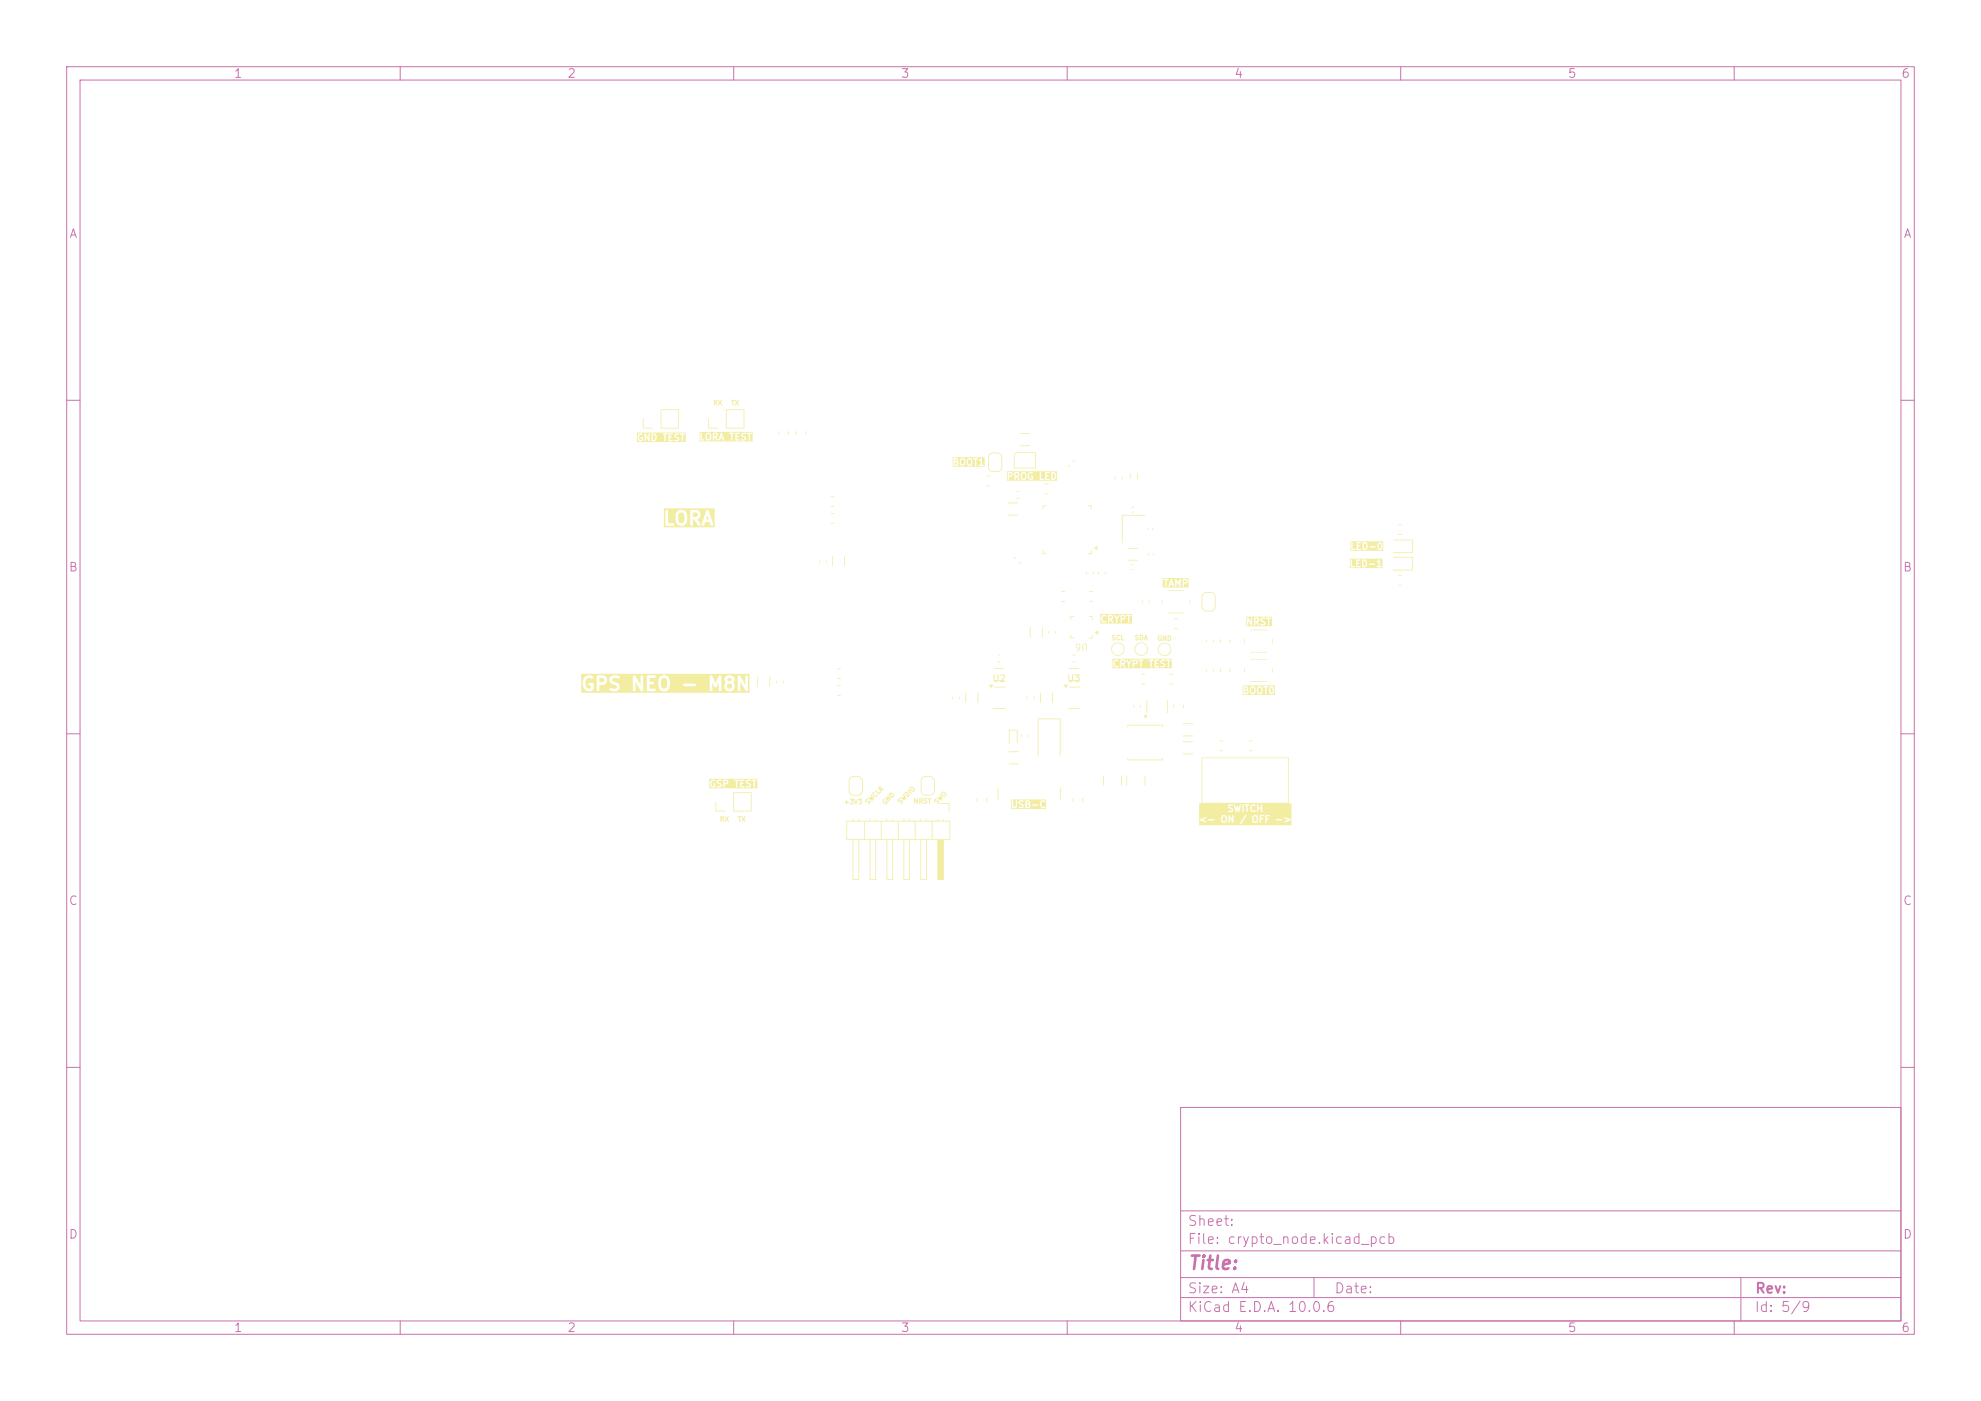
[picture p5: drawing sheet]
<svg xmlns="http://www.w3.org/2000/svg" width="297mm" height="210mm" viewBox="0 0 297 210" stroke-linecap="round" stroke-linejoin="round" font-family="sans-serif">
<defs><g id="words">
<text font-size="2" fill="#c872ab" x="178" y="190.8">Title:</text>
<g font-size="1.5" fill="#c872ab">
<text x="178" y="184.1">Sheet:</text>
<text x="178" y="186.8">File: crypto_node.kicad_pcb</text>
<text x="178" y="197">KiCad E.D.A. 10.0.6</text>
<text x="178" y="194.2">Size: A4</text>
<text x="200" y="194.2">Date:</text>
<text x="263" y="197">Id: 5/9</text>
<text x="263" y="194.2">Rev:</text>
</g>
<g font-size="1.3" fill="#c872ab">
<text x="35" y="12">1</text>
<text x="85" y="12">2</text>
<text x="135" y="12">3</text>
<text x="185" y="12">4</text>
<text x="235" y="12">5</text>
<text x="285" y="12">6</text>
<text x="10.3" y="36">A</text>
<text x="285.3" y="36">A</text>
<text x="10.2" y="86">B</text>
<text x="285.2" y="86">B</text>
<text x="10.2" y="136">C</text>
<text x="285.2" y="136">C</text>
<text x="10.2" y="186">D</text>
<text x="285.2" y="186">D</text>
<text x="35" y="200">1</text>
<text x="85" y="200">2</text>
<text x="135" y="200">3</text>
<text x="185" y="200">4</text>
<text x="235" y="200">5</text>
<text x="285" y="200">6</text>
</g>
</g></defs>
<g fill="none" stroke="#c872ab" stroke-width=".15">
<path d="M10 10h277v190h-277zM12 12h273v186h-273zM60 10v2M110 10v2M160 10v2M210 10v2M260 10v2M10 60h2M285 60h2M10 110h2M285 110h2M10 160h2"/>
<path d="M177 166h108v32h-108zM285 160h2M60 198v2M110 198v2M160 198v2M177 194.5h108M177 191.5h108M177 187.5h108M177 181.5h108M197 191.5v3M210 198v2M260 198v2"/>
<path d="M261 191.5v6.5"/>
</g>
<g fill="#f2eda1">
<path d="M126.9 123h.9l.1-.3v.3h.8v-.3l.1 .3h1.6v-.3l.1 .3h.7l.1-.3 .1 .3h1.5v-.3l.1 .3h.8v-.3l.1 .3h1.6v-.3l.1 .3h.7v-.3l.1 .3h1.6v-.3l.1 .3h.8v-.3l.1 .3h1.5l.1-.2v.2h.8l.1-.2v.2h.9l.1 2.9h-1v6l-1-.1v-5.9h-1.5l-.1 6-.9-.1h.9v-5.9h-.8v5.9h-.1v-5.9h-1.6v6l-.9-.1h.8v-5.9h-.7v5.9h-.1v-5.9h-1.6l-.1 6-.9-.1h.9v-5.9h-.8v5.9h-.1v-5.9h-1.5l-.1 6-.9-.1h.8v-5.9h-.7v5.9h-.1v-5.9h-1.6v5.9l-.9 .1-.1-.1h.9v-5.9h-.8v5.9h-.1v-5.9h-.9v-.1h15.4v-2.6h-2.5v2.6h-.1v-2.6h-2.4v2.6h-.1v-2.6h-2.5v2.6h-.1v-2.6h-2.4v2.6h-.1v-2.6h-2.5v2.6h-.1v-2.6h-2.5v2.6h-.1z"/>
<path d="M183.3 122.5l.1-.1 .3 .1v.4l-.1 .3-.3-.1z"/>
<path d="M188 122.4l.4 .1v.4l-.2 .3-.2-.1-.1-.5z"/>
<path d="M180.2 113.6h13v6.8h.4v3.3h-13.8v-.2h6l.1 .1 .8-1h1l.1 .6 .2 .1 .3 .1 .2-.2 .1-.3v-.3l-.1-.3h.3l.1 1.1 .1-.1v-.5h.4l-.1-.2h-.3v-.2h.4l.1-.1h.2l.1 1.1 .1-.1v-.4h1.4l.1 .1 .9-.1-.1-.1-2.3 .1 .3-.1-.3-.2h2.7l.5 .3-.5 .2v.2l.9-.4-.1-.1-.7-.3-.1 .1h-2.7v-.2l.5-.1-.1-.1h-.5l-.1 .1-.3-.1h-.5l-.1 .1-.7-.1-.3 .1-.1 .3h-1l.2-.4-.1-.1-1 1.4h-6v-.6l.9 .4 .1-.1v-.1l-.5-.2h.8l.1 .1 .9-.1-.1-.1-1.7 .1 .5-.3h2.3v.6l.3 .2h.2l.3-.2v-.3v-.3l-.1-.3h.4v1h.2v-.7l.4 .7h.1v-1.1h-.2v.7l-.4-.7-.1 .1-.8-.1-.3 .1v.3h-2.3l-.1-.1-.9 .4v-2.1h4.3l.1 .3 .5 .3-.1 .1h-.5v.2h.5l.2-.1 .1-.3-.6-.4 .1-.2 .4 .1 .1-.1h.1l.3 1h.1l.1-.4 .2 .4 .4-1.1h.1v1.1h.2v-1.1h.2v.1h.3v1h.2v-.6h.3l.1 .4 .2 .2h.5l.1-.1-.1-.1a.36 .36 0 0 1-.6-.3 .36 .36 0 0 1 .5-.4h.1v-.2h.3v1.1h.2v-.5h.4v.5h.1l.1-1.1-.1-.1-.1 .1v.4h-.4l-.1-.5-.4 .1-.3-.1-.4 .2-.1 .4h-.3v-.4h.2v-.2l-.7 .1-.3-.1-.1 .1h-.3l-.2 .6-.2-.4-.2 .4-.2-.7-.1 .2-.6-.1-.3 .2h-4.3v-.4h.4h12.9v-6.7h-12.8v6.7h-.1z"/>
<path d="M108 122.4l.4-.1 .1 .1 .1 .3-.2 .1 .1 .4-.3-.3v.3h-.2v-.5l.4-.1v-.1h-.2v.2h-.2z"/>
<path d="M108.7 122.4h.1l.1 .2 .2-.2h.1l-.2 .4 .2 .4h-.1l-.2-.3-.1 .3h-.1l.2-.4z"/>
<path d="M111.2 122.4h.1l.2 .2 .1-.2h.2l-.2 .4 .2 .4h-.2l-.1-.3-.2 .3h-.1l.2-.4z"/>
<path d="M110.6 122.4h.5l-.2 .1v.7l-.1-.1v-.6h-.2z"/>
<path d="M141 120.4h1.3v1.3h-.1v-1.2h-1.2z"/>
<path d="M107.3 120.1l.1 .1v1.3h1.3v.1h-1.4z"/>
<path d="M109.9 118.8h2.8l-.1 2.8h-2.7v-.1h2.7v-2.6h-2.6v2.6h-.1z"/>
<path d="M153.9 120.6l.3 .1 .1 .2-.4 .1z"/>
<path d="M153.9 120.2h.3v.2h-.3z"/>
<path d="M151.6 119.8h5.2v1.5h-5.2v-1.2h.1v.8l.3 .3 .4-.2 .1-.8h.2l.1 .4 .5 .2-.1 .2-.4-.1-.1 .2 .3 .1 .4-.1 .1-.2-.1-.3-.4-.2-.1-.1 .1-.1h.4l.1-.1h.2l.1 1.1 .6-.1 .1-.2v-.2h.2l.1 .1 .9-.1-.1-.1-1.1 .1-.1-.2h1.5l.1 .5 .3 .2 .4-.1v-.2h-.1a.36 .36 0 0 1-.5-.3 .36 .36 0 0 1 .5-.4h.1v-.1l-.4-.1-.3 .1-.1 .4h-1.5v-.3l-.2-.2-.7 .1-.5-.1-.3 .2h-.2v-.2h-.1l-.1 .8-.3 .2-.1-.2v-.8h-.1l-.2 .1z"/>
<path d="M129.9 119.8h.2l-.2 .2v.1l.4-.1 .2 .1v.3l-.2 .1-.1 .1-.1-.1 .2-.2v-.1l-.4 .1-.2-.1v-.2z"/>
<path d="M127.4 119.8h.6l-.2 .2 .2 .2-.1 .4h-.3l-.2-.1 .1-.1h.3v-.2l-.2-.1 .1-.2h-.3z"/>
<path d="M128.7 119.8h.5l-.1 .2 .1 .2-.1 .4h-.3l-.1-.1v-.1h.4v-.2l-.2-.1 .1-.2h-.3z"/>
<path d="M128 119.8h.2l.1 .5 .2-.5h.1l-.2 .8z"/>
<path d="M126.6 120.2h.3v-.3l.1 .3 .3 .1h-.3l-.1 .3v-.3h-.3z"/>
<path d="M140.1 119.9l.3-.2-.2 .4 .5-.1 .1 .4-.3 .2 .2-.4h-.6l-.1-.1z"/>
<path d="M132.4 119.9l.2-.2 .1 .2a.28 .28 0 0 0-.2 .3 .28 .28 0 0 0 .4 .1v-.1h-.2l.1-.2 .3 .2-.1 .2-.2 .1-.3-.1-.2-.3z"/>
<path d="M134.6 119.8l.3-.2-.2 .4h.6v.3l-.3 .2 .2-.4-.5 .1-.1-.2z"/>
<path d="M138.6 119.7l.3-.1 .1 .1v.1l-.4 .1 .4 .3-.2 .3-.3-.1 .4-.1-.4-.3z"/>
<path d="M137.8 119.7l.4-.1 .1 .1 .1 .3-.2 .1 .1 .4-.3-.3-.1 .3h-.1v-.5l.4-.1v-.1h-.2v.2h-.2z"/>
<path d="M137.1 119.7h.1l.3 .4v-.4h.1v.8l-.4-.5v.4l-.1 .1z"/>
<path d="M139.1 119.7h.5l-.2 .1v.7l-.1-.1v-.6h-.2z"/>
<path d="M146.4 119.6l.1 .1v.5l-.1-.1z"/>
<path d="M147.9 119.7h.1v.5z"/>
<path d="M160.8 119.6l.1 .1v.5l-.1-.1z"/>
<path d="M162.3 119.6l.1 .1v.5l-.1-.1z"/>
<path d="M132.7 119.5l.6 .1-.3-.3 .1-.1 .5 .6-.5-.1 .2 .3v.1l-.6-.5z"/>
<path d="M130.1 119.5l.4 .2v-.2l.2 .1-.2-.4 .1-.1 .4 .7-.3-.1 .1 .3-.1 .1-.6-.4z"/>
<path d="M140.4 119.5l.5 .2-.1-.3 .3 .1-.3-.3 .1-.1 .5 .7-.3-.1 .1 .2-.1 .1-.7-.4z"/>
<path d="M135 119.5l.4 .2-.1-.3 .3 .1-.2-.4 .1-.1 .4 .7h-.3l.1 .2-.1 .1-.6-.4z"/>
<path d="M149.6 118l.1 .1v1.8l-.1-.1z"/>
<path d="M158.9 118.1h.1v1.8l-.1-.1z"/>
<path d="M133.4 118.9l.2-.1 .3 .2 .1 .3-.2 .3-.6-.5h.2l.4 .3a.27 .27 0 0 0 0-.3 .27 .27 0 0 0-.4 0h-.2z"/>
<path d="M135.6 118.9l.2-.2 .4 .1 .2 .4-.2 .3-.6-.6h.2l.3 .4a.27 .27 0 0 0 0-.4 .27 .27 0 0 0-.3 0z"/>
<path d="M130.9 118.7h.2v.1a.23 .23 0 0 0-.1 .4 .23 .23 0 0 0 .4-.1l.2 .1-.2 .2-.2 .1-.2-.1-.2-.4z"/>
<path d="M141.1 118.8l.3-.1h.2l.3 .4v.2l-.3 .2-.2-.1-.3-.5h.2l.3 .4 .1-.2-.3-.3-.3 .1z"/>
<path d="M127.5 116.5l.4-.2h.7a.75 .75 0 0 1 .8 .8v1.4a.75 .75 0 0 1-.8 .8h-.6a.75 .75 0 0 1-.8-.8v-1.4h.2v1.4a.64 .64 0 0 0 .6 .6h.6a.64 .64 0 0 0 .6-.6v-1.4a.64 .64 0 0 0-.6-.6h-.6a.64 .64 0 0 0-.6 .6h-.2l.1-.2z"/>
<path d="M138.3 116.5l.4-.2h.7a.75 .75 0 0 1 .8 .8v1.4a.75 .75 0 0 1-.8 .8h-.6a.75 .75 0 0 1-.8-.8v-1.4h.2v1.4a.64 .64 0 0 0 .6 .6h.6a.64 .64 0 0 0 .6-.6v-1.4a.64 .64 0 0 0-.6-.6h-.6a.64 .64 0 0 0-.6 .6h-.2l.1-.2z"/>
<path d="M131.2 118.4h.1l.5 .5 .2-.2 .1 .1-.4 .3z"/>
<path d="M136.1 118.4h.1l.5 .6h-.1z"/>
<path d="M136.5 117.9h.3l.3 .3 .1 .2-.2 .3h-.2l-.4-.3v-.2h.1l.3 .3 .2-.1-.3-.3-.3 .1z"/>
<path d="M131.6 118l.3 .2v-.4l.1-.1v.5h.5v.1h-.5l.2 .3-.1 .1-.5-.6z"/>
<path d="M108.6 117.1h.4v.2l-.4 .1z"/>
<path d="M106.3 116.7h7.3v1.5h-7.3v-.8h.1l.2 .5 .3 .2 .3-.2v-.5l-.3 .1v.1h.2v.2a.39 .39 0 0 1-.5-.2 .39 .39 0 0 1 .1-.5h.7l.2 .4 .4 .2-.1 .2-.4-.1v.2l.4 .1 .2-.2 .1-.3-.6-.4 .2-.1h.3l.1-.1h.2v1l.2 .1v-.5h.4l.2-.3-.1-.4h1v.1l.2 .1v.9l.2 .1v-1l.5-.1v1h.6v-.1h-.4v-.4l.3-.1-.1-.1h-.2v-.2h.6l.1 .4 .5 .2-.1 .2-.4-.1-.1 .2 .5 .1 .2-.2 .1-.3-.6-.4 .1-.1h.4l.1-.2h.1v.1l.3 .1v.9l.1 .1 .1-1 .2-.1 .1-.1h-1.4l-.3 .2h-.6l.4-.1v-.1h-3.1l-.3 .1-.5-.1-.3 .2h-.7l.5-.1v-.1h-.3h-.2l-.3 .5h-.1z"/>
<path d="M165.4 116.3h.1v1.5l-.1-.1z"/>
<path d="M168.1 116.3h.1v1.5l-.1-.1z"/>
<path d="M168.9 116.3h.1v1.5l-.1-.1z"/>
<path d="M171.6 116.2l.1 .1v1.5l-.1-.1z"/>
<path d="M151.2 114.5h1.5h.1l-1.5 .1z"/>
<path d="M169.1 113.6l.1 .2h5.1v-.2l.1 .3-5.3 .1z"/>
<path d="M155.6 107.7h3.4v5.6h-.1v-5.5h-3.2v5.5h-.1z"/>
<path d="M177.3 113l1.5-.1 .1 .1-1.5 .1z"/>
<path d="M151.2 112.7l1.5-.1 .1 .1-1.5 .1z"/>
<path d="M182.8 112.5h.5l.1 .1h-.5z"/>
<path d="M187.3 112.5l.5 .1h-.5z"/>
<path d="M151.3 109.4h1.3l-.1 2.1-.1-.1v-1.9h-1v1.9h-.2z"/>
<path d="M177.3 111.2l1.5-.1 .1 .1h-1.5z"/>
<path d="M182.8 111h.5l.1 .1h-.5z"/>
<path d="M187.2 111h.5l.1 .1h-.5z"/>
<path d="M153.1 110.1h.1v.4z"/>
<path d="M154.2 110.1h.1l-.1 .4z"/>
<path d="M177.3 110.3l1.5-.1 .1 .1-1.5 .1z"/>
<path d="M169.1 108.6h5.2l.1 .3-.1 .1v-.2h-5.1l-.1 .2z"/>
<path d="M177.3 108.5l1.5-.1 .1 .1h-1.5z"/>
<path d="M171.6 107.1l.5 .2-.5 .4z"/>
<path d="M171.9 104.9l.1 .1v1.9l-.1-.1z"/>
<path d="M175 104.9l.1 .1v1.9l-.1-.1z"/>
<path d="M148.8 106.2l1.9-.1 .1 .1-1.9 .1z"/>
<path d="M160 106.2l1.9-.1 .1 .1-1.9 .1z"/>
<path d="M175.9 105.6l.1 .1v.5l-.1-.1z"/>
<path d="M177.4 105.6l.1 .1v.5l-.1-.1z"/>
<path d="M169.9 105.7h.1v.4z"/>
<path d="M171 105.7h.1l-.1 .4z"/>
<path d="M144.7 103.9h.2l-.1 1.5-.1-.1z"/>
<path d="M146.6 103.9h.1l-.1 1.5v-.1z"/>
<path d="M155.9 103.9h.1v1.5l-.1-.1z"/>
<path d="M157.8 103.9h.1l-.1 1.5v-.1z"/>
<path d="M142.7 104.4h.1v.4z"/>
<path d="M143.8 104.4l.1 .1-.1 .3v-.1z"/>
<path d="M154 104.4v.1v.3l-.1-.1z"/>
<path d="M155 104.4h.1l-.1 .4z"/>
<path d="M125.5 104.2h.5l.1 .1h-.5z"/>
<path d="M186.6 103.5l.4 .1v.2l-.4 .1z"/>
<path d="M186.6 103.1h.3v.2h-.3z"/>
<path d="M187.7 103.1h.3l.1 .5-.2 .3-.3-.1v-.5z"/>
<path d="M188.7 103.1h.1h.3v.5l-.2 .3-.2-.1z"/>
<path d="M190.5 103.1h.1a.47 .47 0 0 1 0 .8l-.2-.3z"/>
<path d="M186.3 102.7h4.8v1.5h-4.8v-1.2h.1l.1 1.1h.4l.2-.2v-.6h.3v.6l.3 .1h.2l.3-.1 .1-.6h.1l.1 .6 .2 .1h.3l.2-.1 .1-.3v-.3l-.2-.4 .6 .2 .1 1 .1-.1v-.7h.3l.1 .5 .3 .3 .3-.2 .1-.3v-.5l-.3-.2-.3 .1-.2 .3h-.3v-.2l.3-.1-.1-.1h-.7h-.7l-.2 .1-.1 .3h-.1l-.2-.4h-.4l-.2 .1-.1 .3h-.3l-.1-.4h-.5l-.2 .1z"/>
<path d="M99.2 101.8l.2-.2 .4 .1a1.11 1.11 0 0 1-.1 1.5h-.4a1.36 1.36 0 0 1-.1-1.4z"/>
<path d="M109.1 101.7l.4-.1 .2 .3-.2 .2h-.3l-.2-.2z"/>
<path d="M89.9 101.6l.6 .1 .1 .2-.1 .3-.1 .1h-.5z"/>
<path d="M87.1 101h25.3v2.8h-25.3v-1.5h.3l.1 .7 .3 .5 .6 .1 .5-.2 .1-.9-.6-.1a.2 .2 0 0 0-.2 .2 .2 .2 0 0 0 .2 .2h.2v.4h-.2a.85 .85 0 0 1-.7-.6 .85 .85 0 0 1 .4-.9l.4-.1 .2 .1 .2-.1v-.2h.6v2a.2 .2 0 0 0 .2 .2 .2 .2 0 0 0 .2-.2v-.7h.6l.2-.2 .3-.4v-.3h.4v.3l.2 .3 .8 .3 .1 .2-.1 .2-.1 .1-.7-.1a.2 .2 0 0 0-.2 .2 .2 .2 0 0 0 .1 .2l.9 .1 .4-.3 .1-.3-.1-.4-.4-.3-.5-.2-.1-.2 .2-.3 .8 .1 .1-.1v-.2h2v2a.2 .2 0 0 0 .2 .2 .2 .2 0 0 0 .2-.2v-1.2l.8 1.4h.2l.1-.1v-2.1h.6v2.1l.2 .1h1a.2 .2 0 0 0 .1-.2 .2 .2 0 0 0-.2-.2h-.7v-.6h.5a.2 .2 0 0 0 .1-.2 .2 .2 0 0 0-.2-.2h-.4v-.1h1.3l.1 1.1 .5 .4h.5l.3-.1 .2-.3 .1-.6h2l.2 .3h1.6a.2 .2 0 0 0 .1-.3 .2 .2 0 0 0-.2-.1h-1.5l-.2 .1h-2v-.6l-.1-.4-.2-.2h6.3v2.1a.2 .2 0 0 0 .2 .1 .2 .2 0 0 0 .2-.2v-1.1l.4 .8 .2-.1 .3-.7v1.1a.2 .2 0 0 0 .2 .2 .2 .2 0 0 0 .2-.2v-1.6h.5l.2 .5-.2 .4v.4l.1 .3 .4 .2h.5l.4-.2 .1-.3v-.5l-.2-.3 .2-.5-.2-.4h.7v2.1a.2 .2 0 0 0 .2 .1 .2 .2 0 0 0 .2-.2v-1.2l.8 1.4h.2l.1-.1v-2.1a.2 .2 0 0 0-.2-.2 .2 .2 0 0 0-.2 .2v1.3l-.7-1.4-.2-.1-.2 .2h-.7l-.3-.2h-.5l-.3 .3-.2 .3h-.5v-.5l-.2-.1-.6 1.2-.5-1.1-.2-.1-.2 .2h-6.3l-.3-.2h-.4l-.6 .4-.1 .5h-1.3v-.5h.8a.2 .2 0 0 0 .1-.2 .2 .2 0 0 0-.2-.2h-1l-.1 .2h-.6a.2 .2 0 0 0-.2-.2 .2 .2 0 0 0-.2 .2v1.3l-.7-1.4-.2-.1-.2 .2h-2l-.4-.2h-.6l-.4 .3-.1 .3h-.4l-.2-.3-.3-.3h-.9l-.1 .2h-.6l-.3-.2h-.4l-.4 .2-.3 .4-.1 .5h-.3z"/>
<path d="M148.3 102.7h.6l-.3 .4z"/>
<path d="M159.5 102.7h.6l-.3 .4z"/>
<path d="M149.1 102.9h1.6l.1 .1-1.7 .1z"/>
<path d="M160.2 103l1.7-.1 .1 .1-1.7 .1z"/>
<path d="M113.6 101.4l.1 .1-.1 1.5-.1-.1z"/>
<path d="M115.4 101.4l.1 .1-.1 1.5v-.1z"/>
<path d="M125.5 102.7h.5l.1 .1h-.5z"/>
<path d="M171.2 102.5l.5 .1h-.5z"/>
<path d="M175.3 102.5l.6 .1h-.5z"/>
<path d="M116.3 102h.1v.4z"/>
<path d="M117.4 102l.1 .1-.1 .3v-.1z"/>
<path d="M149 101.1h.1v.9h.4l.1-.9h.1v.9h.4l.4-.5v-.2h-.5v-.2h.6l.1 .4-.4 .5h.3l-.4 .1h.4l.1 .1h-.7v-.1h-.4l-.2 .1h-.3l-.1-.1h.4l-.4-.1z"/>
<path d="M160.2 101.1h.1v.9h.4v-.9h.1l.1 .9h.8v-.3l-.3-.1 .2-.4h-.4l-.1-.1h.8v.1l-.3 .3 .3 .2-.1 .4-.2 .1h-.3l-.2-.1h.5h-.8l-.2 .1h-.3l-.1-.1h.4l-.4-.1z"/>
<path d="M187.5 102.2h2.4z"/>
<path d="M125.5 101.7h.5l.1 .1h-.5z"/>
<path d="M171.2 101l.5 .1h-.5z"/>
<path d="M175.3 101l.6 .1h-.5z"/>
<path d="M186.6 100.2v.6z"/>
<path d="M190.8 100.2h.1l-.1 .6z"/>
<path d="M182.9 100.2l.1 .1v.5l-.1-.1z"/>
<path d="M184.4 100.2l.1 .1v.5z"/>
<path d="M180.9 100.3l.1 .1-.1 .3-.1-.1z"/>
<path d="M181.9 100.3h.1l-.1 .4z"/>
<path d="M125.5 100.2h.5l.1 .1h-.5z"/>
<path d="M149 100.2l1.5-.1 .1 .1h-1.5z"/>
<path d="M160.2 100.2l1.5-.1 .1 .1h-1.5z"/>
<path d="M168.2 99.1h.3v.2l-.3 .1z"/>
<path d="M170 99.1h.3l.1 .2-.4 .1z"/>
<path d="M166.8 98.7h8.9v1.5h-8.9v-.8h.1l.1 .4 .2 .2h.4l.1-.2h-.1a.27 .27 0 0 1-.4-.1 .35 .35 0 0 1-.1-.5 .35 .35 0 0 1 .5-.1h.1v-.1h.3v1h.1l.1-.4 .4 .5 .1-.2-.2-.3 .2-.3-.1-.3h.2l.3 .5v.5l.2 .1v-.6l.4-.5h.1v1l.1 .1 .1-.5 .5-.1 .1-.2-.1-.4h.2v.1l.3 .1v.9l.1 .1 .1-1 .2-.1v-.1h.8v.1l.3 .1v.9l.1 .1 .1-1 .4-.1v1h.7l-.1-.1h-.4v-.4l.3-.1v-.1h-.3v-.2h.7l.1 .4 .4 .2-.1 .2-.4-.1v.2l.4 .1 .3-.2v-.3l-.5-.4 .1-.1h.4v-.2h.1l.1 .1 .2 .1v.9l.1 .1 .1-1 .2-.1 .1-.1h-1.4l-.2 .2h-.7l.4-.1 .1-.1h-3.9l-.2 .1-.1-.1-.4 .4-.2-.4-.2 .1-.7-.1-.4 .1-.4-.1h-.2l-.2 .5h-.1z"/>
<path d="M149.6 99.2l.3-.1 .1 .1-.3 .1z"/>
<path d="M160.8 99.2l.3-.1 .1 .1-.3 .1z"/>
<path d="M187.5 98.8h2.4z"/>
<path d="M173.8 96.7a1.01 1.01 0 0 1 1.7 .1 1.01 1.01 0 0 1-.7 1.5 1.01 1.01 0 0 1-1.2-1h.1a.89 .89 0 0 0 1.2 .9 .89 .89 0 0 0 .3-1.5 .89 .89 0 0 0-1.5 .4v.2h-.1z"/>
<path d="M166.8 96.7a1.01 1.01 0 0 1 1.7 .1 1.01 1.01 0 0 1-.7 1.5 1.01 1.01 0 0 1-1.2-1.1h.1a.89 .89 0 0 0 1.2 .9 .89 .89 0 0 0 .3-1.4 .89 .89 0 0 0-1.5 .3v.2h-.1z"/>
<path d="M170.3 96.7a1.01 1.01 0 0 1 1.7 .1 1.01 1.01 0 0 1-.7 1.5 1.01 1.01 0 0 1-1.2-1.1h.1a.89 .89 0 0 0 1.2 .9 .89 .89 0 0 0 .3-1.4 .89 .89 0 0 0-1.5 .3v.2h-.1z"/>
<path d="M149.6 98.2l.3-.1 .1 .1-.3 .1z"/>
<path d="M160.8 98.2l.3-.1 .1 .1-.3 .1z"/>
<path d="M187.5 97.7l2.4 .1h-2.4z"/>
<path d="M161.3 96.6l.4-.1 .3 .2v.4l-.2 .4-.2 .1h-.2v-.1a.34 .34 0 0 0 .4-.3h-.3l-.2-.1v-.4h.1v.2l.1 .2 .3-.2v-.3h-.3l-.2 .1z"/>
<path d="M162.3 96.6l.4-.1 .2 .1v1l-.1-.9-.1-.1-.3 .1v.8l-.1 .1z"/>
<path d="M186.6 95.8v.6z"/>
<path d="M190.8 95.8h.1l-.1 .6z"/>
<path d="M182.9 95.8l.1 .1v.5l-.1-.1z"/>
<path d="M184.4 95.8l.1 .1v.5z"/>
<path d="M180.9 95.9l.1 .1-.1 .3-.1-.1z"/>
<path d="M181.9 95.9h.1l-.1 .4z"/>
<path d="M173.7 95.3l.3-.1 .1 .2a.28 .28 0 0 0-.4 .2 .28 .28 0 0 0 .3 .3v-.1l-.1-.1h.2v.4h-.3l-.2-.2v-.3z"/>
<path d="M175.1 95.3h.4l.1 .4-.2 .4h-.3v-.2a.28 .28 0 0 0 .3-.1 .28 .28 0 0 0-.2-.4v.5h-.1z"/>
<path d="M174.3 95.3h.2l.2 .4v-.4h.2l-.1 .8-.3-.5v.4l-.2 .1z"/>
<path d="M166.7 95.2l.4-.1 .1 .1-.4 .2 .4 .3-.1 .3-.4-.1 .4-.1-.4-.3z"/>
<path d="M167.4 95.3l.3-.2 .2 .2h-.1a.23 .23 0 0 0-.3 .3 .23 .23 0 0 0 .3 .2l.1 .1-.2 .1-.3-.1v-.4z"/>
<path d="M168.1 95.2h.1v.6h.3v.2h-.4z"/>
<path d="M170.2 95.2l.4-.1 .1 .1-.4 .2 .4 .3-.1 .3-.4-.1 .4-.1-.4-.3z"/>
<path d="M170.9 95.2h.4l.1 .4-.2 .4h-.3v-.2a.28 .28 0 0 0 .4-.1 .28 .28 0 0 0-.3-.4v.5h-.1z"/>
<path d="M171.7 95.2h.2l.2 .8-.2-.2h-.2l-.1 .2-.1-.1 .1-.3h.2v-.1l-.1 .1h-.1z"/>
<path d="M160.5 95.1l.1 .5h.4v.1h-.5z"/>
<path d="M163.2 95.6h.5v-.4h.1v.5z"/>
<path d="M154.4 94h.1v1.5h-.1z"/>
<path d="M156.2 94h.1v1.5h-.1z"/>
<path d="M164.2 94.8l.4-.2v.5l-.4-.2z"/>
<path d="M157.2 94.6h.1v.4l-.1-.1z"/>
<path d="M158.2 94.6h.1v.4z"/>
<path d="M187.5 94.4h2.4l-2.4 .1z"/>
<path d="M176 94.2h.5l.1 .1h-.5z"/>
<path d="M188.2 92.8h.3v.2l-.3 .1z"/>
<path d="M186.8 92.4h3.9v1.5h-3.9v-1.2h.2v1.1l.2-.1v-.7l.4 .7h.1v-1h.3v1h.2v-.4l.4 .4h.1l-.2-.4 .2-.2 .1-.3h.2l.1 .4 .4 .2-.1 .2-.4-.1v.2h.5l.2-.1v-.3l-.5-.4 .1-.1h.4v-.2l.4 .2v.9l.1 .1 .1-1 .3-.1-.1-.1h-.7h-.6l-.2 .2h-.2l-.3-.2h-.4l-.1 .1-.4-.1-.1 .7-.4-.7-.3 .1z"/>
<path d="M166.3 92.4h.3l.1 .2-.4 .1z"/>
<path d="M168.2 92.4h.3v.2l-.3 .1z"/>
<path d="M165 92h4.7v1.5h-4.7v-.8h.1v.4l.2 .2h.5l.1-.1-.1-.1a.36 .36 0 0 1-.5-.3 .36 .36 0 0 1 .4-.4h.2l-.1-.1h.3l.1 1h.1v-.4h.1l.4 .5 .1-.2-.2-.3 .2-.3-.1-.3h.2l.3 .5v.5l.1 .1 .1-.6 .4-.5h.1v1l.1 .1 .1-.5 .4-.1 .2-.2-.2-.4h.2l.1 .1 .2 .1v.9l.1 .1 .1-1 .3-.1v-.1h-.1h-.7h-.7l-.2 .1-.1-.1-.4 .4-.3-.4-.1 .1-.8-.1-.4 .1-.3-.1h-.2l-.2 .5h-.1z"/>
<path d="M160.5 92.4h.5l-.4 .1v.4h-.1z"/>
<path d="M163.2 92.4h.6v.5h-.1v-.4z"/>
<path d="M176 92.7l.6 .1h-.5z"/>
<path d="M175.1 91.9h2.4z"/>
<path d="M180.4 88.9l.4-.2h.7a.75 .75 0 0 1 .8 .8v1.4a.75 .75 0 0 1-.8 .8h-.6a.75 .75 0 0 1-.8-.8v-1.4h.2v1.4a.64 .64 0 0 0 .6 .6h.6a.64 .64 0 0 0 .6-.6v-1.4a.64 .64 0 0 0-.6-.6h-.6a.64 .64 0 0 0-.6 .6h-.2l.1-.2z"/>
<path d="M174.2 89.9v.6z"/>
<path d="M178.4 89.9v.6z"/>
<path d="M171.3 90v.1v.3l-.1-.1z"/>
<path d="M172.3 90l.1 .1-.1 .3v-.1z"/>
<path d="M159.1 90.1h.5l.1 .1h-.5z"/>
<path d="M163.3 90.1l.6 .1h-.5z"/>
<path d="M159.1 88.6h.5l.1 .1h-.5z"/>
<path d="M163.3 88.6h.5l.1 .1h-.5z"/>
<path d="M175.1 88.5h2.4z"/>
<path d="M175.6 87.2l.1 .3h-.2z"/>
<path d="M177.5 87h.3l.1 .2-.4 .1z"/>
<path d="M174.3 86.6h3.9v1.5h-3.9v-1.3l.4 .2 .1 1 .1-.2 .4 .1 .1-.2h.4l.1 .2h.1l-.3-1h.5l.1 1.1 .1-.1v-.6l.2 .4 .2-.4v.6h.2v-1h.3l.1 1.1 .1-.1v-.4l.4-.1 .2-.2-.1-.3-.2-.1-.8 .1-.1-.1-.3 .5-.3-.5-.6 .1-.1-.1-.4 1h-.3v-.8l.2-.1 .1-.1h-.9z"/>
<path d="M209.7 87.7l.5 .1h-.5z"/>
<path d="M209.7 86.2l.5 .1h-.5z"/>
<path d="M162.9 85.7v.1v.3l-.1-.1z"/>
<path d="M163.9 85.7h.1l-.1 .4z"/>
<path d="M164.7 85.7v.1v.3l-.1-.1z"/>
<path d="M165.7 85.7h.1l-.1 .4z"/>
<path d="M208.8 83.5h3v2h-2.9v-.1h2.8v-1.8h-2.8z"/>
<path d="M169.6 85.3l.3 .1h-.3z"/>
<path d="M204.4 84.1a.4 .4 0 0 1 .4 .4 .4 .4 0 0 1-.4 .4z"/>
<path d="M202.4 83.7h4.9v1.5h-4.9v-1.2h.1l.1 1.1 .6-.1-.1-.1h-.4v-.9h.6l.1 1.1 .6-.1-.1-.1h-.4v-.4l.3-.1-.1-.1h-.2v-.2h.4l.1-.1h.2l.1 1.1 .4-.1 .3-.4h.2l.1 .1 .9-.1-.1-.1-1.1 .1-.1-.4h1.5l.1 .1 .2-.1v.7h-.3v.1l.7 .1 .1-.1-.1-.1h-.2l-.1-1-.4 .3h-1.5l-.1-.3h-.2l-.4 .1-.3-.1-1.2 .1-.1-.1-.2 .1z"/>
<path d="M124.8 83.3v.1v1.5l-.1-.1z"/>
<path d="M126.6 83.3l.1 .1-.1 1.5-.1-.1z"/>
<path d="M169.6 84.6l.3 .1h-.3z"/>
<path d="M152.7 84.4l.3-.2-.2 .3z"/>
<path d="M122.9 84v.1v.3l-.1-.1z"/>
<path d="M123.9 84l.1 .1-.1 .3-.1-.1z"/>
<path d="M169.1 84l1.4-.1 .1 .1h-1.4z"/>
<path d="M152 83.7l.3-.2-.2 .3z"/>
<path d="M172.1 83h.2l-.1 .3z"/>
<path d="M172.9 83h.1l-.1 .3z"/>
<path d="M156.3 82.5h.1l.1 .5h.4l-.5 .1z"/>
<path d="M163.1 83h.5v-.5h.1l-.1 .6h-.5z"/>
<path d="M208.8 80.9h3v2h-2.9v-.1h2.8v-1.8h-2.8z"/>
<path d="M204.5 81.5a.4 .4 0 0 1 .4 .4 .4 .4 0 0 1-.4 .4z"/>
<path d="M206.8 81.5h.1a.47 .47 0 0 1 0 .8 .59 .59 0 0 1-.1-.8z"/>
<path d="M202.5 81.1h4.9v1.5h-4.9v-1.2h.1l.1 1.1 .6-.1-.1-.1h-.4v-.9h.6l.1 1.1 .6-.1-.1-.1h-.4v-.4l.3-.1-.1-.1h-.2v-.2h.4l.1-.1h.2l.1 1.1 .4-.1 .3-.4h.2l.1 .1 .9-.1-.1-.1-1.1 .1v-.3h1.4v.5l.3 .3 .3-.2 .2-.3-.1-.5-.3-.2-.3 .1-.1 .3h-1.4l-.1-.3-.3-.1-.4 .1-.3-.1-1.2 .1-.1-.1-.2 .1z"/>
<path d="M164.1 82.1l.4-.2v.5l-.4-.2z"/>
<path d="M169.1 82.2h1.4h.1l-1.4 .1z"/>
<path d="M168.2 77.2h3.5v.1h-3.4v4.1h-.1z"/>
<path d="M209.7 80.1l.5 .1h-.5z"/>
<path d="M172.1 79.1v.4z"/>
<path d="M172.8 79.1v.4z"/>
<path d="M101.9 76.9h.5a1.1 1.1 0 0 1-.1 1.5h-.4a1.25 1.25 0 0 1 0-1.5z"/>
<path d="M103.9 76.8l.6 .1 .1 .2v.3l-.2 .1h-.5z"/>
<path d="M106.1 77.3l.2 .6h-.4z"/>
<path d="M99.5 76.2h7.6v2.8h-7.6v-2.4h.3v2.1l.2 .1h.9a.2 .2 0 0 0 .2-.2 .2 .2 0 0 0-.2-.2h-.7v-1.1h1.1l.1 1.2 .5 .3h.5l.5-.3 .1-.5v-.7l-.1-.5-.2-.2h.8v2a.2 .2 0 0 0 .2 .2 .2 .2 0 0 0 .2-.2v-.7h.1l.7 .8a.2 .2 0 0 0 .2 .1 .2 .2 0 0 0 .1-.2h.2a.2 .2 0 0 0 .1 .2 .2 .2 0 0 0 .3-.1l.1-.4h.7l.1 .4a.2 .2 0 0 0 .3 .1 .2 .2 0 0 0 .1-.2l-.7-2-.1-.2-.2 .2-.7 2h-.2l-.5-.7 .4-.3 .1-.3-.1-.6-.4-.3h-.9l-.1 .2h-.8l-.3-.2h-.5l-.5 .4-.1 .5h-1.1v-.7a.2 .2 0 0 0-.2-.2 .2 .2 0 0 0-.2 .2h-.3z"/>
<path d="M209.6 78.6h.5l.1 .1h-.5z"/>
<path d="M124.5 78.4h.5l.1 .1h-.5z"/>
<path d="M151.1 77.2l1.5-.1 .1 .1-1.5 .1z"/>
<path d="M124.5 76.9h.5l.1 .1h-.5z"/>
<path d="M169.7 76.7l.3 .1z"/>
<path d="M156.3 75.8l.6-.1v.1h-.4l-.1 .5z"/>
<path d="M163.1 75.8l.5-.1 .1 .6h-.1v-.5z"/>
<path d="M169.7 76l.3 .1h-.3z"/>
<path d="M124.5 75.9l.6 .1h-.5z"/>
<path d="M151.1 75.4l1.5-.1 .1 .1h-1.5z"/>
<path d="M152.4 74.7h.3h.1l-.3 .1z"/>
<path d="M124.5 74.4h.5l.1 .1h-.5z"/>
<path d="M156.6 74h.6v.1h-.6z"/>
<path d="M152.4 73.7l.3-.1 .1 .1h-.3z"/>
<path d="M147.9 72.8l.6 .1h-.5z"/>
<path d="M156.6 72.5h.6v.1h-.6z"/>
<path d="M153.3 71h.1h.3v.5l-.2 .3-.2-.1z"/>
<path d="M157.8 71a.4 .4 0 0 1 .4 .4 .4 .4 0 0 1-.4 .4z"/>
<path d="M152.3 71h.3v.2l-.3 .1z"/>
<path d="M151.3 71h.3v.2l-.3 .1z"/>
<path d="M151 70.6h7.5v1.5h-7.5v-1.2h.1l.1 1.1 .1-.1v-.4h.3l.2-.2v-.3l-.1-.1h.4l.1 1.1 .1-.1v-.4l.4 .4h.1l-.2-.4 .2-.3h.2l.1 .6 .2 .1h.3l.2-.1 .1-.5h.2l.1 .5 .3 .2 .4-.2v-.5l-.4 .1 .2 .1v.2a.4 .4 0 0 1-.4-.4 .4 .4 0 0 1 .5-.3v-.1h1.1l.1 1.1 .6-.1-.1-.1h-.4v-.9h.6l.1 1.1 .6-.1-.1-.1h-.4v-.4l.3-.1-.1-.1h-.2v-.2l.7-.1 .1 1.1 .4-.1 .3-.5-.1-.5-.3-.1-.4 .1-.3-.1h-.5l-.1 .1h-.6l-.1-.1-.1 .1h-1.1l-.3-.1-.3 .1-.1 .4h-.2l-.1-.4-.2-.1h-.4l-.2 .4h-.2v-.3l-.2-.1-.9 .1-.5-.1-.2 .1z"/>
<path d="M169.4 71h.1v.9l-.1-.1z"/>
<path d="M170.5 71h.1v.9l-.1-.1z"/>
<path d="M167.2 71.5h.1l-.1 .4-.1-.1z"/>
<path d="M168.2 71.5h.1l-.1 .4v-.1z"/>
<path d="M147.9 71.3h.5l.1 .1h-.5z"/>
<path d="M148.3 68.1l.4-.2 .8-.1a.75 .75 0 0 1 .8 .8v1.4a.75 .75 0 0 1-.8 .8h-.6a.75 .75 0 0 1-.8-.8v-1.4h.2v1.4a.64 .64 0 0 0 .6 .6h.6a.64 .64 0 0 0 .6-.6v-1.4a.64 .64 0 0 0-.6-.6h-.6a.64 .64 0 0 0-.6 .6l-.2-.1z"/>
<path d="M152 68.1l.4-.3h2.9v2.4l-3.3-.1v-1.9h.1v1.9h3.1v-2.2h-2.8l-.3 .3z"/>
<path d="M160.1 69.7h.1l.2 .3h-.1z"/>
<path d="M143.1 69.3l.4 .1v.2l-.4 .1z"/>
<path d="M143.1 68.9h.3v.2h-.3z"/>
<path d="M144.2 68.9h.3l.1 .5-.2 .3-.3-.1v-.5z"/>
<path d="M145.2 68.9h.1h.3v.5l-.2 .3-.2-.1z"/>
<path d="M142.8 68.5h4.8v1.5h-4.8v-1.2h.1l.1 1.1h.4l.2-.2v-.6h.3v.6l.3 .1h.2l.3-.1 .1-.6h.1l.1 .6 .2 .1h.3l.2-.1 .1-.3v-.3l-.2-.4 .6 .2v.9h.2v-.8h.3l.1 .1 .2-.1v.7h-.2v.1h.7v-.1h-.3l-.1-1-.4 .3h-.3v-.1l.2-.1v-.1h-.7h-.6l-.3 .1-.1 .3h-.1l-.2-.4h-.4l-.2 .1-.1 .3h-.3l-.1-.4h-.5l-.2 .1z"/>
<path d="M160.8 69l.3 .2v.1l-.3-.2z"/>
<path d="M152.9 66.8l1.5-.1v.1l-1.4 .1z"/>
<path d="M97.9 65.2a.4 .4 0 0 1 .4 .4 .4 .4 0 0 1-.4 .4z"/>
<path d="M95.5 64.8h7.3v1.5h-7.3v-.8h.1l.1 .5 .3 .2 .4-.2v-.5l-.4 .1 .1 .1h.1v.2a.4 .4 0 0 1-.4-.4 .4 .4 0 0 1 .5-.3l.1-.1h.2l.1 1.1 .1-.1v-.7l.4 .7h.2v-1h.3v1l.3 .1 .3-.2 .2-.4-.1-.3-.2-.3h1.1l.1 .1 .2 .1v.9h.2v-.9l.4-.1 .1 1h.6l-.1-.1h-.4v-.4l.3-.1v-.1h-.3v-.2h.7l.1 .4 .4 .2-.1 .2-.4-.1v.2l.5 .1 .2-.2v-.3l-.5-.4 .1-.1h.4v-.2h.1l.1 .1 .2 .1v.9l.1 .1 .1-1 .3-.1v-.1h-1.3l-.3 .2h-.7l.4-.1 .1-.1h-3.1l-.4 .1-.1-.1-.1 .7-.5-.7-.1 .1-.7-.1-.3 .5h-.1z"/>
<path d="M106.1 65.1h.3v.5l-.1 .3-.3-.1v-.5z"/>
<path d="M107.1 65.1h.3v.2l-.3 .1z"/>
<path d="M108.2 65.3l.1 .3h-.2z"/>
<path d="M104.9 64.7h7.9v1.5h-7.9v-1.2h.1v1l.1 .1 .6-.1-.1-.1h-.4v-.6h.6v.6l.3 .2 .4-.1 .1-.4v-.3l-.1-.3h.4v1h.1l.1-.4h.1l.3 .4 .1-.1 .3 .1 .1-.2h.3l.1 .2h.1l-.2-1.1h1l.1 .1 .2 .1 .1 1 .1-.1v-.9l.4-.1v1l.1 .1 .6-.1-.1-.1h-.4v-.4l.4-.1-.1-.1h-.3v-.2h.7l.1 .4 .5 .2-.1 .2-.4-.1-.1 .2 .2 .1 .4-.1 .2-.2-.1-.3-.4-.2-.1-.1 .1-.1h.4v-.2h.2v.1l.2 .1v.9l.2 .1v-1l.3-.1-.1-.1h-.6h-.6l-.3 .2h-.7l.5-.1v-.1h-2.6h-.2l-.4 1h-.1l-.2-.3 .2-.2v-.3l-.2-.2-.9 .1-.4-.1-.3 .1v.3h-.6v-.4l-.3 .1z"/>
<path d="M116.7 64.6l.1 .1v.5z"/>
<path d="M118.2 64.6l.1 .1v.5z"/>
<path d="M119.3 64.6l.1 .1v.5z"/>
<path d="M120.8 64.6l.1 .1v.5z"/>
<path d="M152.9 65l1.5-.1v.1h-1.4z"/>
<path d="M96.4 62.8h.1v1.3h1.3l.1 .1h-1.5z"/>
<path d="M99.1 61.4h2.7v2.8h-2.8v-.1h2.7v-2.6h-2.5v2.6h-.2z"/>
<path d="M106.2 62.8h.1v1.3h1.3l.1 .1h-1.5z"/>
<path d="M108.8 61.4h2.8v2.8h-2.8v-.1h2.7v-2.6h-2.5v2.6h-.2z"/>
<path d="M107 60l.4-.1 .1 .1 .1 .3-.2 .1 .1 .4-.3-.3v.3h-.2v-.5l.4-.1v-.1h-.2v.2h-.2z"/>
<path d="M107.7 60h.1l.1 .2 .2-.2h.1l-.2 .4 .2 .4h-.1l-.2-.3-.1 .3h-.1l.2-.4z"/>
<path d="M110.2 60h.1l.2 .2 .1-.2h.2l-.2 .4 .2 .4h-.2l-.1-.3-.2 .3h-.1l.2-.4z"/>
<path d="M109.6 60h.5l-.2 .1v.7l-.1-.1v-.6h-.2z"/>
<circle cx="109.4" cy="102.9" r=".4"/>
</g>
<use href="#words"/>
</svg>
